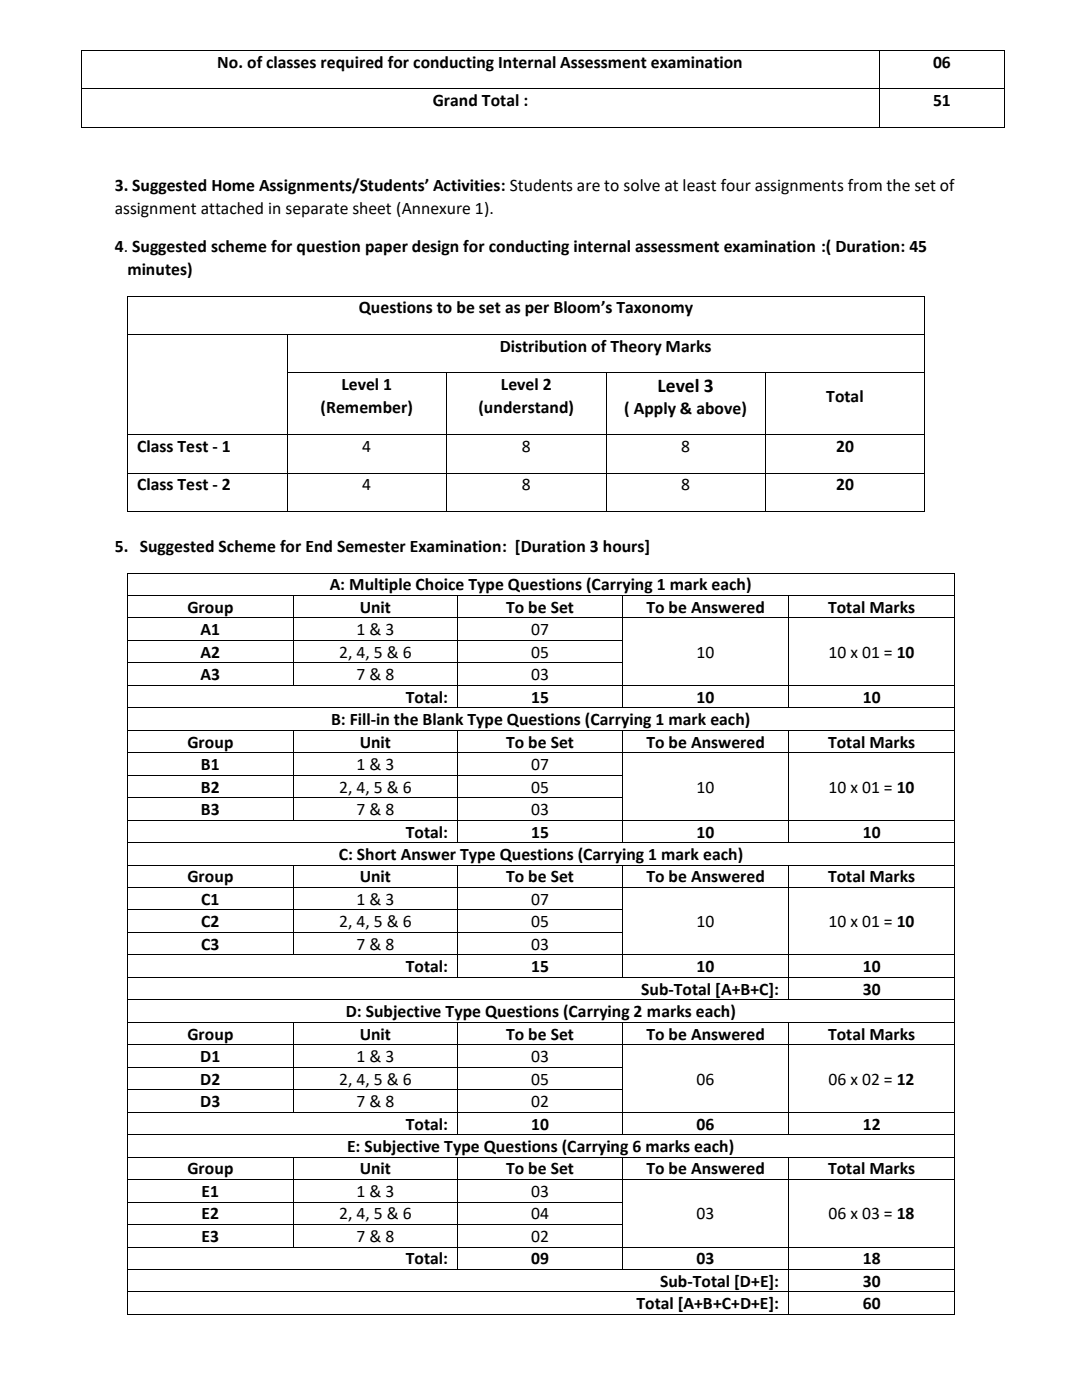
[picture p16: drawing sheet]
<svg xmlns="http://www.w3.org/2000/svg" width="216mm" height="279mm" viewBox="0 0 216 279" stroke-linecap="round" stroke-linejoin="round" font-family="sans-serif">
<defs><g id="words">
<text font-size="3.9" x="131.2" y="78.2">Level 3</text>
<g font-size="3.5">
<text x="43.4" y="13.5">No. of classes required for conducting Internal Assessment examination</text>
<text x="186.2" y="13.5">06</text>
<text x="86.3" y="21.2">Grand Total :</text>
<text x="186.2" y="21.2">51</text>
<text x="22.9" y="38.1">3. Suggested Home Assignments/Students’ Activities: Students are to solve at least four assignments from the set of</text>
<text x="22.9" y="42.8">assignment attached in separate sheet (Annexure 1).</text>
<text x="22.9" y="50.3">4. Suggested scheme for question paper design for conducting internal assessment examination :( Duration: 45</text>
<text x="25.4" y="54.9">minutes)</text>
<text x="71.6" y="62.5">Questions to be set as per Bloom’s Taxonomy</text>
<text x="99.7" y="70.2">Distribution of Theory Marks</text>
<text x="68.1" y="77.9">Level 1</text>
<text x="100" y="77.9">Level 2</text>
<text x="64" y="82.5">(Remember)</text>
<text x="95.5" y="82.5">(understand)</text>
<text x="124.6" y="82.6">( Apply &amp; above)</text>
<text x="164.9" y="80.2">Total</text>
<text x="27.4" y="90.2">Class Test - 1</text>
<text x="72.3" y="90.2">4</text>
<text x="104.1" y="90.2">8</text>
<text x="135.9" y="90.2">8</text>
<text x="166.9" y="90.2">20</text>
<text x="27.4" y="97.8">Class Test - 2</text>
<text x="72.3" y="97.8">4</text>
<text x="104.1" y="97.8">8</text>
<text x="135.9" y="97.8">8</text>
<text x="166.9" y="97.8">20</text>
<text x="22.9" y="110.2">5. Suggested Scheme for End Semester Examination: [Duration 3 hours]</text>
<text x="65.8" y="117.8">A: Multiple Choice Type Questions (Carrying 1 mark each)</text>
<text x="37.4" y="122.3">Group</text>
<text x="71.8" y="122.3">Unit</text>
<text x="101" y="122.3">To be Set</text>
<text x="129" y="122.3">To be Answered</text>
<text x="165.2" y="122.3">Total Marks</text>
<text x="40" y="126.8">A1</text>
<text x="40" y="131.3">A2</text>
<text x="67.7" y="131.3">2, 4, 5 &amp; 6</text>
<text x="71.1" y="126.8">1 &amp; 3</text>
<text x="106" y="126.8">07</text>
<text x="106" y="131.3">05</text>
<text x="139" y="131.3">10</text>
<text x="165.3" y="131.3">10 x 01 = 10</text>
<text x="40" y="135.7">A3</text>
<text x="71.1" y="135.7">7 &amp; 8</text>
<text x="106" y="135.7">03</text>
<text x="81" y="140.2">Total:</text>
<text x="106" y="140.2">15</text>
<text x="139" y="140.2">10</text>
<text x="172.2" y="140.2">10</text>
<text x="37.4" y="149.2">Group</text>
<text x="66" y="144.7">B: Fill-in the Blank Type Questions (Carrying 1 mark each)</text>
<text x="71.8" y="149.2">Unit</text>
<text x="101" y="149.2">To be Set</text>
<text x="129" y="149.2">To be Answered</text>
<text x="165.2" y="149.2">Total Marks</text>
<text x="40.1" y="153.7">B1</text>
<text x="71.1" y="153.7">1 &amp; 3</text>
<text x="106" y="153.7">07</text>
<text x="40.1" y="158.2">B2</text>
<text x="67.7" y="158.2">2, 4, 5 &amp; 6</text>
<text x="106" y="158.2">05</text>
<text x="139" y="158.2">10</text>
<text x="165.3" y="158.2">10 x 01 = 10</text>
<text x="40.1" y="162.7">B3</text>
<text x="71.1" y="162.7">7 &amp; 8</text>
<text x="81" y="167.2">Total:</text>
<text x="106" y="162.7">03</text>
<text x="106" y="167.2">15</text>
<text x="139" y="167.2">10</text>
<text x="172.2" y="167.2">10</text>
<text x="67.6" y="171.6">C: Short Answer Type Questions (Carrying 1 mark each)</text>
<text x="37.4" y="176.1">Group</text>
<text x="71.8" y="176.1">Unit</text>
<text x="101" y="176.1">To be Set</text>
<text x="129" y="176.1">To be Answered</text>
<text x="165.2" y="176.1">Total Marks</text>
<text x="40.1" y="180.6">C1</text>
<text x="40.1" y="185.1">C2</text>
<text x="67.7" y="185.1">2, 4, 5 &amp; 6</text>
<text x="71.1" y="180.6">1 &amp; 3</text>
<text x="106" y="180.6">07</text>
<text x="106" y="185.1">05</text>
<text x="139" y="185.1">10</text>
<text x="165.3" y="185.1">10 x 01 = 10</text>
<text x="40.1" y="189.6">C3</text>
<text x="71.1" y="189.6">7 &amp; 8</text>
<text x="106" y="189.6">03</text>
<text x="81" y="194">Total:</text>
<text x="106" y="194">15</text>
<text x="139" y="194">10</text>
<text x="172.2" y="194">10</text>
<text x="69" y="203">D: Subjective Type Questions (Carrying 2 marks each)</text>
<text x="128" y="198.5">Sub-Total [A+B+C]:</text>
<text x="172.2" y="198.5">30</text>
<text x="37.4" y="207.5">Group</text>
<text x="71.8" y="207.5">Unit</text>
<text x="101" y="207.5">To be Set</text>
<text x="129" y="207.5">To be Answered</text>
<text x="165.2" y="207.5">Total Marks</text>
<text x="40" y="212">D1</text>
<text x="71.1" y="212">1 &amp; 3</text>
<text x="106" y="212">03</text>
<text x="40" y="216.4">D2</text>
<text x="40" y="220.9">D3</text>
<text x="67.7" y="216.4">2, 4, 5 &amp; 6</text>
<text x="71.1" y="220.9">7 &amp; 8</text>
<text x="106" y="216.4">05</text>
<text x="106" y="220.9">02</text>
<text x="139" y="216.4">06</text>
<text x="165.3" y="216.4">06 x 02 = 12</text>
<text x="81" y="225.4">Total:</text>
<text x="106" y="225.4">10</text>
<text x="139" y="225.4">06</text>
<text x="172.2" y="225.4">12</text>
<text x="69.3" y="229.9">E: Subjective Type Questions (Carrying 6 marks each)</text>
<text x="37.4" y="234.4">Group</text>
<text x="40.2" y="238.9">E1</text>
<text x="71.1" y="238.9">1 &amp; 3</text>
<text x="71.8" y="234.4">Unit</text>
<text x="101" y="234.4">To be Set</text>
<text x="106" y="238.9">03</text>
<text x="129" y="234.4">To be Answered</text>
<text x="165.2" y="234.4">Total Marks</text>
<text x="40.2" y="243.4">E2</text>
<text x="67.7" y="243.4">2, 4, 5 &amp; 6</text>
<text x="106" y="243.4">04</text>
<text x="139" y="243.4">03</text>
<text x="165.3" y="243.4">06 x 03 = 18</text>
<text x="40.2" y="247.9">E3</text>
<text x="71.1" y="247.9">7 &amp; 8</text>
<text x="106" y="247.9">02</text>
<text x="81" y="252.3">Total:</text>
<text x="106" y="252.3">09</text>
<text x="131.7" y="256.8">Sub-Total [D+E]:</text>
<text x="139" y="252.3">03</text>
<text x="172.2" y="252.3">18</text>
<text x="172.2" y="256.8">30</text>
<text x="127" y="261.3">Total [A+B+C+D+E]:</text>
<text x="172.2" y="261.3">60</text>
</g>
</g></defs>
<g fill="#000">
<path d="M16.2 10h.2v.2h-.2z" fill-rule="evenodd"/>
<path d="M16.2 10h.2v.2h-.2z" fill-rule="evenodd"/>
<path d="M16.2 17.7h.2v.1h-.2z" fill-rule="evenodd"/>
<path d="M175.4 10h.1v.2h-.1z" fill-rule="evenodd"/>
<path d="M175.4 17.7h.1v.1h-.1z" fill-rule="evenodd"/>
<path d="M200.4 10h.2v.2h-.2z" fill-rule="evenodd"/>
<path d="M200.4 10h.2v.2h-.2z" fill-rule="evenodd"/>
<path d="M200.4 17.7h.2v.1h-.2z" fill-rule="evenodd"/>
<path d="M16.2 25.3h.2v.2h-.2z" fill-rule="evenodd"/>
<path d="M16.2 25.3h.2v.2h-.2z" fill-rule="evenodd"/>
<path d="M175.4 25.3h.1v.2h-.1z" fill-rule="evenodd"/>
<path d="M200.4 25.3h.2v.2h-.2z" fill-rule="evenodd"/>
<path d="M200.4 25.3h.2v.2h-.2z" fill-rule="evenodd"/>
<path d="M25.4 59h.2v.2h-.2z" fill-rule="evenodd"/>
<path d="M25.4 59h.2v.2h-.2z" fill-rule="evenodd"/>
<path d="M184.5 59h.2v.2h-.2z" fill-rule="evenodd"/>
<path d="M184.5 59h.2v.2h-.2z" fill-rule="evenodd"/>
<path d="M25.4 66.6h.2v.2h-.2z" fill-rule="evenodd"/>
<path d="M25.4 74.3h.2v.2h-.2z" fill-rule="evenodd"/>
<path d="M57.2 66.6h.2v.2h-.2z" fill-rule="evenodd"/>
<path d="M57.2 74.3h.2v.2h-.2z" fill-rule="evenodd"/>
<path d="M89 74.3h.2v.2h-.2z" fill-rule="evenodd"/>
<path d="M120.8 74.3h.2v.2h-.2z" fill-rule="evenodd"/>
<path d="M152.6 74.3h.2v.2h-.2z" fill-rule="evenodd"/>
<path d="M184.5 66.6h.2v.2h-.2z" fill-rule="evenodd"/>
<path d="M184.5 74.3h.2v.2h-.2z" fill-rule="evenodd"/>
<path d="M25.4 86.7h.2v.1h-.2z" fill-rule="evenodd"/>
<path d="M25.4 94.3h.2v.2h-.2z" fill-rule="evenodd"/>
<path d="M57.2 86.7h.2v.1h-.2z" fill-rule="evenodd"/>
<path d="M57.2 94.3h.2v.2h-.2z" fill-rule="evenodd"/>
<path d="M89 86.7h.2v.1h-.2z" fill-rule="evenodd"/>
<path d="M89 94.3h.2v.2h-.2z" fill-rule="evenodd"/>
<path d="M120.8 86.7h.2v.1h-.2z" fill-rule="evenodd"/>
<path d="M120.8 94.3h.2v.2h-.2z" fill-rule="evenodd"/>
<path d="M152.6 86.7h.2v.1h-.2z" fill-rule="evenodd"/>
<path d="M152.6 94.3h.2v.2h-.2z" fill-rule="evenodd"/>
<path d="M184.5 86.7h.2v.1h-.2z" fill-rule="evenodd"/>
<path d="M184.5 94.3h.2v.2h-.2z" fill-rule="evenodd"/>
<path d="M25.4 102h.2v.2h-.2z" fill-rule="evenodd"/>
<path d="M25.4 102h.2v.2h-.2z" fill-rule="evenodd"/>
<path d="M25.4 114.3h.2v.1h-.2z" fill-rule="evenodd"/>
<path d="M25.4 114.3h.2v.1h-.2z" fill-rule="evenodd"/>
<path d="M25.4 118.8h.2v.1h-.2z" fill-rule="evenodd"/>
<path d="M57.2 102h.2v.2h-.2z" fill-rule="evenodd"/>
<path d="M58.4 118.8h.2v.1h-.2z" fill-rule="evenodd"/>
<path d="M89 102h.2v.2h-.2z" fill-rule="evenodd"/>
<path d="M91.3 118.8h.2v.1h-.2z" fill-rule="evenodd"/>
<path d="M120.8 102h.2v.2h-.2z" fill-rule="evenodd"/>
<path d="M124.1 118.8h.2v.1h-.2z" fill-rule="evenodd"/>
<path d="M152.6 102h.2v.2h-.2z" fill-rule="evenodd"/>
<path d="M157.3 118.8h.2v.1h-.2z" fill-rule="evenodd"/>
<path d="M184.5 102h.2v.2h-.2z" fill-rule="evenodd"/>
<path d="M184.5 102h.2v.2h-.2z" fill-rule="evenodd"/>
<path d="M190.4 114.3h.1v.1h-.1z" fill-rule="evenodd"/>
<path d="M190.4 114.3h.1v.1h-.1z" fill-rule="evenodd"/>
<path d="M190.4 118.8h.1v.1h-.1z" fill-rule="evenodd"/>
<path d="M25.4 123.2h.2v.2h-.2z" fill-rule="evenodd"/>
<path d="M25.4 127.7h.2v.2h-.2z" fill-rule="evenodd"/>
<path d="M25.4 132.2h.2v.2h-.2z" fill-rule="evenodd"/>
<path d="M25.4 136.7h.2v.1h-.2z" fill-rule="evenodd"/>
<path d="M58.4 123.2h.2v.2h-.2z" fill-rule="evenodd"/>
<path d="M58.4 127.7h.2v.2h-.2z" fill-rule="evenodd"/>
<path d="M58.4 132.2h.2v.2h-.2z" fill-rule="evenodd"/>
<path d="M58.4 136.7h.2v.1h-.2z" fill-rule="evenodd"/>
<path d="M91.3 123.2h.2v.2h-.2z" fill-rule="evenodd"/>
<path d="M91.3 127.7h.2v.2h-.2z" fill-rule="evenodd"/>
<path d="M91.3 132.2h.2v.2h-.2z" fill-rule="evenodd"/>
<path d="M91.3 136.7h.2v.1h-.2z" fill-rule="evenodd"/>
<path d="M124.1 123.2h.2v.2h-.2z" fill-rule="evenodd"/>
<path d="M124.1 127.7h.2v.2h-.2z" fill-rule="evenodd"/>
<path d="M124.1 132.2h.2v.2h-.2z" fill-rule="evenodd"/>
<path d="M124.1 136.7h.2v.1h-.2z" fill-rule="evenodd"/>
<path d="M157.3 123.2h.2v.2h-.2z" fill-rule="evenodd"/>
<path d="M157.3 127.7h.2v.2h-.2z" fill-rule="evenodd"/>
<path d="M157.3 132.2h.2v.2h-.2z" fill-rule="evenodd"/>
<path d="M157.3 136.7h.2v.1h-.2z" fill-rule="evenodd"/>
<path d="M190.4 123.2h.1v.2h-.1z" fill-rule="evenodd"/>
<path d="M190.4 127.7h.1v.2h-.1z" fill-rule="evenodd"/>
<path d="M190.4 132.2h.1v.2h-.1z" fill-rule="evenodd"/>
<path d="M190.4 136.7h.1v.1h-.1z" fill-rule="evenodd"/>
<path d="M25.4 141.2h.2v.1h-.2z" fill-rule="evenodd"/>
<path d="M25.4 145.6h.2v.2h-.2z" fill-rule="evenodd"/>
<path d="M25.4 150.1h.2v.2h-.2z" fill-rule="evenodd"/>
<path d="M25.4 154.6h.2v.2h-.2z" fill-rule="evenodd"/>
<path d="M25.4 159.1h.2v.2h-.2z" fill-rule="evenodd"/>
<path d="M58.4 145.6h.2v.2h-.2z" fill-rule="evenodd"/>
<path d="M58.4 150.1h.2v.2h-.2z" fill-rule="evenodd"/>
<path d="M58.4 154.6h.2v.2h-.2z" fill-rule="evenodd"/>
<path d="M58.4 159.1h.2v.2h-.2z" fill-rule="evenodd"/>
<path d="M91.3 141.2h.2v.1h-.2z" fill-rule="evenodd"/>
<path d="M91.3 145.6h.2v.2h-.2z" fill-rule="evenodd"/>
<path d="M91.3 150.1h.2v.2h-.2z" fill-rule="evenodd"/>
<path d="M91.3 154.6h.2v.2h-.2z" fill-rule="evenodd"/>
<path d="M91.3 159.1h.2v.2h-.2z" fill-rule="evenodd"/>
<path d="M124.1 141.2h.2v.1h-.2z" fill-rule="evenodd"/>
<path d="M124.1 145.6h.2v.2h-.2z" fill-rule="evenodd"/>
<path d="M124.1 150.1h.2v.2h-.2z" fill-rule="evenodd"/>
<path d="M124.1 154.6h.2v.2h-.2z" fill-rule="evenodd"/>
<path d="M124.1 159.1h.2v.2h-.2z" fill-rule="evenodd"/>
<path d="M157.3 141.2h.2v.1h-.2z" fill-rule="evenodd"/>
<path d="M157.3 145.6h.2v.2h-.2z" fill-rule="evenodd"/>
<path d="M157.3 150.1h.2v.2h-.2z" fill-rule="evenodd"/>
<path d="M157.3 154.6h.2v.2h-.2z" fill-rule="evenodd"/>
<path d="M157.3 159.1h.2v.2h-.2z" fill-rule="evenodd"/>
<path d="M190.4 141.2h.1v.1h-.1z" fill-rule="evenodd"/>
<path d="M190.4 145.6h.1v.2h-.1z" fill-rule="evenodd"/>
<path d="M190.4 150.1h.1v.2h-.1z" fill-rule="evenodd"/>
<path d="M190.4 154.6h.1v.2h-.1z" fill-rule="evenodd"/>
<path d="M190.4 159.1h.1v.2h-.1z" fill-rule="evenodd"/>
<path d="M25.4 163.6h.2v.2h-.2z" fill-rule="evenodd"/>
<path d="M25.4 168.1h.2v.2h-.2z" fill-rule="evenodd"/>
<path d="M25.4 172.6h.2v.1h-.2z" fill-rule="evenodd"/>
<path d="M25.4 177h.2v.2h-.2z" fill-rule="evenodd"/>
<path d="M58.4 163.6h.2v.2h-.2z" fill-rule="evenodd"/>
<path d="M58.4 172.6h.2v.1h-.2z" fill-rule="evenodd"/>
<path d="M58.4 177h.2v.2h-.2z" fill-rule="evenodd"/>
<path d="M91.3 163.6h.2v.2h-.2z" fill-rule="evenodd"/>
<path d="M91.3 168.1h.2v.2h-.2z" fill-rule="evenodd"/>
<path d="M91.3 172.6h.2v.1h-.2z" fill-rule="evenodd"/>
<path d="M91.3 177h.2v.2h-.2z" fill-rule="evenodd"/>
<path d="M124.1 163.6h.2v.2h-.2z" fill-rule="evenodd"/>
<path d="M124.1 168.1h.2v.2h-.2z" fill-rule="evenodd"/>
<path d="M124.1 172.6h.2v.1h-.2z" fill-rule="evenodd"/>
<path d="M124.1 177h.2v.2h-.2z" fill-rule="evenodd"/>
<path d="M157.3 163.6h.2v.2h-.2z" fill-rule="evenodd"/>
<path d="M157.3 168.1h.2v.2h-.2z" fill-rule="evenodd"/>
<path d="M157.3 172.6h.2v.1h-.2z" fill-rule="evenodd"/>
<path d="M157.3 177h.2v.2h-.2z" fill-rule="evenodd"/>
<path d="M190.4 163.6h.1v.2h-.1z" fill-rule="evenodd"/>
<path d="M190.4 168.1h.1v.2h-.1z" fill-rule="evenodd"/>
<path d="M190.4 172.6h.1v.1h-.1z" fill-rule="evenodd"/>
<path d="M190.4 177h.1v.2h-.1z" fill-rule="evenodd"/>
<path d="M25.4 181.5h.2v.2h-.2z" fill-rule="evenodd"/>
<path d="M25.4 186h.2v.2h-.2z" fill-rule="evenodd"/>
<path d="M25.4 190.5h.2v.2h-.2z" fill-rule="evenodd"/>
<path d="M25.4 195h.2v.1h-.2z" fill-rule="evenodd"/>
<path d="M25.4 199.5h.2v.1h-.2z" fill-rule="evenodd"/>
<path d="M58.4 181.5h.2v.2h-.2z" fill-rule="evenodd"/>
<path d="M58.4 186h.2v.2h-.2z" fill-rule="evenodd"/>
<path d="M58.4 190.5h.2v.2h-.2z" fill-rule="evenodd"/>
<path d="M91.3 181.5h.2v.2h-.2z" fill-rule="evenodd"/>
<path d="M91.3 186h.2v.2h-.2z" fill-rule="evenodd"/>
<path d="M91.3 190.5h.2v.2h-.2z" fill-rule="evenodd"/>
<path d="M91.3 195h.2v.1h-.2z" fill-rule="evenodd"/>
<path d="M124.1 181.5h.2v.2h-.2z" fill-rule="evenodd"/>
<path d="M124.1 186h.2v.2h-.2z" fill-rule="evenodd"/>
<path d="M124.1 190.5h.2v.2h-.2z" fill-rule="evenodd"/>
<path d="M124.1 195h.2v.1h-.2z" fill-rule="evenodd"/>
<path d="M157.3 181.5h.2v.2h-.2z" fill-rule="evenodd"/>
<path d="M157.3 186h.2v.2h-.2z" fill-rule="evenodd"/>
<path d="M157.3 190.5h.2v.2h-.2z" fill-rule="evenodd"/>
<path d="M157.3 195h.2v.1h-.2z" fill-rule="evenodd"/>
<path d="M157.3 199.5h.2v.1h-.2z" fill-rule="evenodd"/>
<path d="M190.4 181.5h.1v.2h-.1z" fill-rule="evenodd"/>
<path d="M190.4 186h.1v.2h-.1z" fill-rule="evenodd"/>
<path d="M190.4 190.5h.1v.2h-.1z" fill-rule="evenodd"/>
<path d="M190.4 195h.1v.1h-.1z" fill-rule="evenodd"/>
<path d="M190.4 199.5h.1v.1h-.1z" fill-rule="evenodd"/>
<path d="M25.4 203.9h.2v.2h-.2z" fill-rule="evenodd"/>
<path d="M25.4 208.4h.2v.2h-.2z" fill-rule="evenodd"/>
<path d="M25.4 212.9h.2v.2h-.2z" fill-rule="evenodd"/>
<path d="M25.4 217.4h.2v.1h-.2z" fill-rule="evenodd"/>
<path d="M58.4 203.9h.2v.2h-.2z" fill-rule="evenodd"/>
<path d="M58.4 208.4h.2v.2h-.2z" fill-rule="evenodd"/>
<path d="M58.4 212.9h.2v.2h-.2z" fill-rule="evenodd"/>
<path d="M58.4 217.4h.2v.1h-.2z" fill-rule="evenodd"/>
<path d="M91.3 203.9h.2v.2h-.2z" fill-rule="evenodd"/>
<path d="M91.3 208.4h.2v.2h-.2z" fill-rule="evenodd"/>
<path d="M91.3 212.9h.2v.2h-.2z" fill-rule="evenodd"/>
<path d="M91.3 217.4h.2v.1h-.2z" fill-rule="evenodd"/>
<path d="M124.1 203.9h.2v.2h-.2z" fill-rule="evenodd"/>
<path d="M124.1 208.4h.2v.2h-.2z" fill-rule="evenodd"/>
<path d="M124.1 212.9h.2v.2h-.2z" fill-rule="evenodd"/>
<path d="M124.1 217.4h.2v.1h-.2z" fill-rule="evenodd"/>
<path d="M157.3 203.9h.2v.2h-.2z" fill-rule="evenodd"/>
<path d="M157.3 208.4h.2v.2h-.2z" fill-rule="evenodd"/>
<path d="M157.3 212.9h.2v.2h-.2z" fill-rule="evenodd"/>
<path d="M157.3 217.4h.2v.1h-.2z" fill-rule="evenodd"/>
<path d="M190.4 203.9h.1v.2h-.1z" fill-rule="evenodd"/>
<path d="M190.4 208.4h.1v.2h-.1z" fill-rule="evenodd"/>
<path d="M190.4 212.9h.1v.2h-.1z" fill-rule="evenodd"/>
<path d="M190.4 217.4h.1v.1h-.1z" fill-rule="evenodd"/>
<path d="M25.4 221.9h.2v.1h-.2z" fill-rule="evenodd"/>
<path d="M25.4 226.3h.2v.2h-.2z" fill-rule="evenodd"/>
<path d="M25.4 230.8h.2v.2h-.2z" fill-rule="evenodd"/>
<path d="M25.4 235.3h.2v.2h-.2z" fill-rule="evenodd"/>
<path d="M25.4 239.8h.2v.2h-.2z" fill-rule="evenodd"/>
<path d="M58.4 221.9h.2v.1h-.2z" fill-rule="evenodd"/>
<path d="M58.4 230.8h.2v.2h-.2z" fill-rule="evenodd"/>
<path d="M58.4 235.3h.2v.2h-.2z" fill-rule="evenodd"/>
<path d="M58.4 239.8h.2v.2h-.2z" fill-rule="evenodd"/>
<path d="M91.3 221.9h.2v.1h-.2z" fill-rule="evenodd"/>
<path d="M91.3 226.3h.2v.2h-.2z" fill-rule="evenodd"/>
<path d="M91.3 230.8h.2v.2h-.2z" fill-rule="evenodd"/>
<path d="M91.3 235.3h.2v.2h-.2z" fill-rule="evenodd"/>
<path d="M91.3 239.8h.2v.2h-.2z" fill-rule="evenodd"/>
<path d="M124.1 221.9h.2v.1h-.2z" fill-rule="evenodd"/>
<path d="M124.1 226.3h.2v.2h-.2z" fill-rule="evenodd"/>
<path d="M124.1 230.8h.2v.2h-.2z" fill-rule="evenodd"/>
<path d="M124.1 235.3h.2v.2h-.2z" fill-rule="evenodd"/>
<path d="M124.1 239.8h.2v.2h-.2z" fill-rule="evenodd"/>
<path d="M157.3 221.9h.2v.1h-.2z" fill-rule="evenodd"/>
<path d="M157.3 226.3h.2v.2h-.2z" fill-rule="evenodd"/>
<path d="M157.3 230.8h.2v.2h-.2z" fill-rule="evenodd"/>
<path d="M157.3 235.3h.2v.2h-.2z" fill-rule="evenodd"/>
<path d="M157.3 239.8h.2v.2h-.2z" fill-rule="evenodd"/>
<path d="M190.4 221.9h.1v.1h-.1z" fill-rule="evenodd"/>
<path d="M190.4 226.3h.1v.2h-.1z" fill-rule="evenodd"/>
<path d="M190.4 230.8h.1v.2h-.1z" fill-rule="evenodd"/>
<path d="M190.4 235.3h.1v.2h-.1z" fill-rule="evenodd"/>
<path d="M190.4 239.8h.1v.2h-.1z" fill-rule="evenodd"/>
<path d="M25.4 244.3h.2v.2h-.2z" fill-rule="evenodd"/>
<path d="M25.4 248.8h.2v.2h-.2z" fill-rule="evenodd"/>
<path d="M25.4 253.3h.2v.1h-.2z" fill-rule="evenodd"/>
<path d="M25.4 257.8h.2v.1h-.2z" fill-rule="evenodd"/>
<path d="M58.4 244.3h.2v.2h-.2z" fill-rule="evenodd"/>
<path d="M58.4 248.8h.2v.2h-.2z" fill-rule="evenodd"/>
<path d="M91.3 244.3h.2v.2h-.2z" fill-rule="evenodd"/>
<path d="M91.3 248.8h.2v.2h-.2z" fill-rule="evenodd"/>
<path d="M91.3 253.3h.2v.1h-.2z" fill-rule="evenodd"/>
<path d="M124.1 244.3h.2v.2h-.2z" fill-rule="evenodd"/>
<path d="M124.1 248.8h.2v.2h-.2z" fill-rule="evenodd"/>
<path d="M124.1 253.3h.2v.1h-.2z" fill-rule="evenodd"/>
<path d="M157.3 244.3h.2v.2h-.2z" fill-rule="evenodd"/>
<path d="M157.3 248.8h.2v.2h-.2z" fill-rule="evenodd"/>
<path d="M157.3 253.3h.2v.1h-.2z" fill-rule="evenodd"/>
<path d="M157.3 257.8h.2v.1h-.2z" fill-rule="evenodd"/>
<path d="M190.4 244.3h.1v.2h-.1z" fill-rule="evenodd"/>
<path d="M190.4 248.8h.1v.2h-.1z" fill-rule="evenodd"/>
<path d="M190.4 253.3h.1v.1h-.1z" fill-rule="evenodd"/>
<path d="M190.4 257.8h.1v.1h-.1z" fill-rule="evenodd"/>
<path d="M25.4 262.2h.2v.2h-.2z" fill-rule="evenodd"/>
<path d="M25.4 262.2h.2v.2h-.2z" fill-rule="evenodd"/>
<path d="M157.3 262.2h.2v.2h-.2z" fill-rule="evenodd"/>
<path d="M190.4 262.2h.1v.2h-.1z" fill-rule="evenodd"/>
<path d="M190.4 262.2h.1v.2h-.1z" fill-rule="evenodd"/>
</g>
<g fill="none" stroke="#000" stroke-width=".2">
<path d="M16.3 10.2v7.5M16.3 17.8v7.5M16.4 10.1h159M16.4 17.7h159M175.5 10.2v7.5M175.5 17.8v7.5M175.5 10.1h24.9M175.5 17.7h24.9M200.5 10.2v7.5M200.5 17.8v7.5M16.4 25.4h159M175.5 25.4h24.9"/>
<path d="M25.5 59.2v7.4M25.6 59.1h158.9M184.6 59.2v7.4M25.5 66.8v7.5M25.5 74.5v12.2M25.6 66.7h31.6M57.3 66.8v7.5M57.3 74.5v12.2M57.4 66.7h127.1M57.4 74.4h31.6M89.1 74.5v12.2M89.2 74.4h31.6"/>
<path d="M120.9 74.5v12.2M121 74.4h31.6M152.7 74.5v12.2M152.8 74.4h31.7M184.6 66.8v7.5M184.6 74.5v12.2M25.5 86.8v7.5M25.5 94.5v7.5M25.6 86.8h31.6M25.6 94.4h31.6M57.3 86.8v7.5M57.3 94.5v7.5"/>
<path d="M57.4 86.8h31.6M57.4 94.4h31.6M89.1 86.8v7.5M89.1 94.5v7.5M89.2 86.8h31.6M89.2 94.4h31.6M120.9 86.8v7.5M120.9 94.5v7.5M121 86.8h31.6M121 94.4h31.6M152.7 86.8v7.5M152.7 94.5v7.5"/>
<path d="M152.8 86.8h31.7M152.8 94.4h31.7M184.6 86.8v7.5M184.6 94.5v7.5M25.5 114.4v4.4M25.5 118.9v4.3M25.6 102.1h31.6M25.6 114.4h164.8M25.6 118.8h32.8M57.4 102.1h31.6M58.5 118.9v4.3M58.6 118.8h32.7"/>
<path d="M89.2 102.1h31.6M91.4 118.9v4.3M91.5 118.8h32.6M121 102.1h31.6M124.2 118.9v4.3M124.3 118.8h33M152.8 102.1h31.7M157.4 118.9v4.3M157.5 118.8h32.9M190.5 114.4v4.4M190.5 118.9v4.3M25.5 123.4v4.3"/>
<path d="M25.5 127.9v4.3M25.5 132.4v4.3M25.5 136.8v4.4M25.6 123.3h32.8M25.6 127.8h32.8M25.6 132.3h32.8M25.6 136.8h32.8M58.5 123.4v4.3M58.5 127.9v4.3M58.5 132.4v4.3M58.6 123.3h32.7M58.6 127.8h32.7"/>
<path d="M58.6 132.3h32.7M58.6 136.8h32.7M91.4 123.4v4.3M91.4 127.9v4.3M91.4 132.4v4.3M91.4 136.8v4.4M91.5 123.3h32.6M91.5 127.8h32.6M91.5 132.3h32.6M91.5 136.8h32.6M124.2 123.4v4.3M124.2 127.9v4.3"/>
<path d="M124.2 132.4v4.3M124.2 136.8v4.4M124.3 123.3h33M124.3 136.8h33M157.4 123.4v4.3M157.4 127.9v4.3M157.4 132.4v4.3M157.4 136.8v4.4M157.5 123.3h32.9M157.5 136.8h32.9M190.5 123.4v4.3M190.5 127.9v4.3"/>
<path d="M190.5 132.4v4.3M190.5 136.8v4.4M25.5 141.3v4.3M25.5 145.8v4.3M25.5 150.3v4.3M25.5 154.8v4.3M25.5 159.3v4.3M25.6 141.2h65.7M25.6 145.7h32.8M25.6 150.2h32.8M25.6 154.7h32.8M25.6 159.2h32.8"/>
<path d="M58.5 145.8v4.3M58.5 150.3v4.3M58.5 154.8v4.3M58.5 159.3v4.3M58.6 145.7h32.7M58.6 150.2h32.7M58.6 154.7h32.7M58.6 159.2h32.7M91.4 145.8v4.3M91.4 150.3v4.3M91.4 154.8v4.3M91.4 159.3v4.3"/>
<path d="M91.5 141.2h32.6M91.5 145.7h32.6M91.5 150.2h32.6M91.5 154.7h32.6M91.5 159.2h32.6M124.2 145.8v4.3M124.2 150.3v4.3M124.2 154.8v4.3M124.2 159.3v4.3M124.3 141.2h33M124.3 145.7h33M124.3 150.2h33"/>
<path d="M157.4 145.8v4.3M157.4 150.3v4.3M157.4 154.8v4.3M157.4 159.3v4.3M157.5 141.2h32.9M157.5 145.7h32.9M157.5 150.2h32.9M190.5 141.3v4.3M190.5 145.8v4.3M190.5 150.3v4.3M190.5 154.8v4.3M190.5 159.3v4.3"/>
<path d="M25.5 163.8v4.3M25.5 168.3v4.3M25.5 172.7v4.3M25.5 177.2v4.3M25.6 163.7h32.8M25.6 168.2h65.7M25.6 172.7h32.8M25.6 177.1h32.8M58.5 172.7v4.3M58.5 177.2v4.3M58.6 163.7h32.7M58.6 172.7h32.7"/>
<path d="M58.6 177.1h32.7M91.4 163.8v4.3M91.4 172.7v4.3M91.4 177.2v4.3M91.5 163.7h32.6M91.5 168.2h32.6M91.5 172.7h32.6M91.5 177.1h32.6M124.2 163.8v4.3M124.2 172.7v4.3M124.2 177.2v4.3M124.3 163.7h33"/>
<path d="M124.3 168.2h33M124.3 172.7h33M124.3 177.1h33M157.4 163.8v4.3M157.4 172.7v4.3M157.4 177.2v4.3M157.5 163.7h32.9M157.5 168.2h32.9M157.5 172.7h32.9M157.5 177.1h32.9M190.5 163.8v4.3M190.5 168.3v4.3"/>
<path d="M190.5 172.7v4.3M190.5 177.2v4.3M25.5 181.7v4.3M25.5 186.2v4.3M25.5 190.7v4.3M25.5 195.1v4.4M25.5 199.6v4.3M25.6 181.6h32.8M25.6 186.1h32.8M25.6 190.6h32.8M25.6 195.1h65.7M25.6 199.5h131.7"/>
<path d="M58.5 181.7v4.3M58.5 186.2v4.3M58.6 181.6h32.7M58.6 186.1h32.7M58.6 190.6h32.7M91.4 181.7v4.3M91.4 186.2v4.3M91.4 190.7v4.3M91.5 181.6h32.6M91.5 186.1h32.6M91.5 190.6h32.6M91.5 195.1h32.6"/>
<path d="M124.2 181.7v4.3M124.2 186.2v4.3M124.2 190.7v4.3M124.3 190.6h33M124.3 195.1h33M157.4 181.7v4.3M157.4 186.2v4.3M157.4 190.7v4.3M157.4 195.1v4.4M157.5 190.6h32.9M157.5 195.1h32.9M157.5 199.5h32.9"/>
<path d="M190.5 181.7v4.3M190.5 186.2v4.3M190.5 190.7v4.3M190.5 195.1v4.4M190.5 199.6v4.3M25.5 204.1v4.3M25.5 208.6v4.3M25.5 213.1v4.3M25.5 217.5v4.4M25.6 204h32.8M25.6 208.5h32.8M25.6 213h32.8"/>
<path d="M25.6 217.5h32.8M58.5 204.1v4.3M58.5 208.6v4.3M58.5 213.1v4.3M58.5 217.5v4.4M58.6 204h32.7M58.6 208.5h32.7M58.6 213h32.7M58.6 217.5h32.7M91.4 204.1v4.3M91.4 208.6v4.3M91.4 213.1v4.3"/>
<path d="M91.4 217.5v4.4M91.5 204h32.6M91.5 208.5h32.6M91.5 213h32.6M91.5 217.5h32.6M124.2 204.1v4.3M124.2 208.6v4.3M124.2 213.1v4.3M124.2 217.5v4.4M124.3 204h33M124.3 208.5h33M157.4 204.1v4.3"/>
<path d="M157.4 208.6v4.3M157.4 213.1v4.3M157.4 217.5v4.4M157.5 204h32.9M157.5 208.5h32.9M190.5 204.1v4.3M190.5 208.6v4.3M190.5 213.1v4.3M190.5 217.5v4.4M25.5 222v4.3M25.5 226.5v4.3M25.5 231v4.3"/>
<path d="M25.5 235.5v4.3M25.5 240v4.3M25.6 221.9h32.8M25.6 226.4h65.7M25.6 230.9h32.8M25.6 235.4h32.8M25.6 239.9h32.8M58.5 231v4.3M58.5 235.5v4.3M58.5 240v4.3M58.6 221.9h32.7M58.6 230.9h32.7"/>
<path d="M58.6 235.4h32.7M58.6 239.9h32.7M91.4 222v4.3M91.4 231v4.3M91.4 235.5v4.3M91.4 240v4.3M91.5 221.9h32.6M91.5 226.4h32.6M91.5 230.9h32.6M91.5 235.4h32.6M91.5 239.9h32.6M124.2 222v4.3"/>
<path d="M124.2 231v4.3M124.2 235.5v4.3M124.2 240v4.3M124.3 221.9h33M124.3 226.4h33M124.3 230.9h33M124.3 235.4h33M157.4 222v4.3M157.4 231v4.3M157.4 235.5v4.3M157.4 240v4.3M157.5 221.9h32.9"/>
<path d="M157.5 226.4h32.9M157.5 230.9h32.9M157.5 235.4h32.9M190.5 222v4.3M190.5 226.5v4.3M190.5 231v4.3M190.5 235.5v4.3M190.5 240v4.3M25.5 244.5v4.3M25.5 249v4.3M25.5 253.4v4.4M25.5 257.9v4.3"/>
<path d="M25.6 244.4h32.8M25.6 248.9h32.8M25.6 253.4h65.7M25.6 257.8h131.7M58.5 244.5v4.3M58.6 244.4h32.7M58.6 248.9h32.7M91.4 244.5v4.3M91.4 249v4.3M91.5 244.4h32.6M91.5 248.9h32.6M91.5 253.4h32.6"/>
<path d="M124.2 244.5v4.3M124.2 249v4.3M124.3 248.9h33M124.3 253.4h33M157.4 244.5v4.3M157.4 249v4.3M157.4 253.4v4.4M157.4 257.9v4.3M157.5 248.9h32.9M157.5 253.4h32.9M157.5 257.8h32.9M190.5 244.5v4.3"/>
<path d="M190.5 249v4.3M190.5 253.4v4.4M190.5 257.9v4.3M25.6 262.3h131.7M157.5 262.3h32.9"/>
</g>
<use href="#words"/>
</svg>
